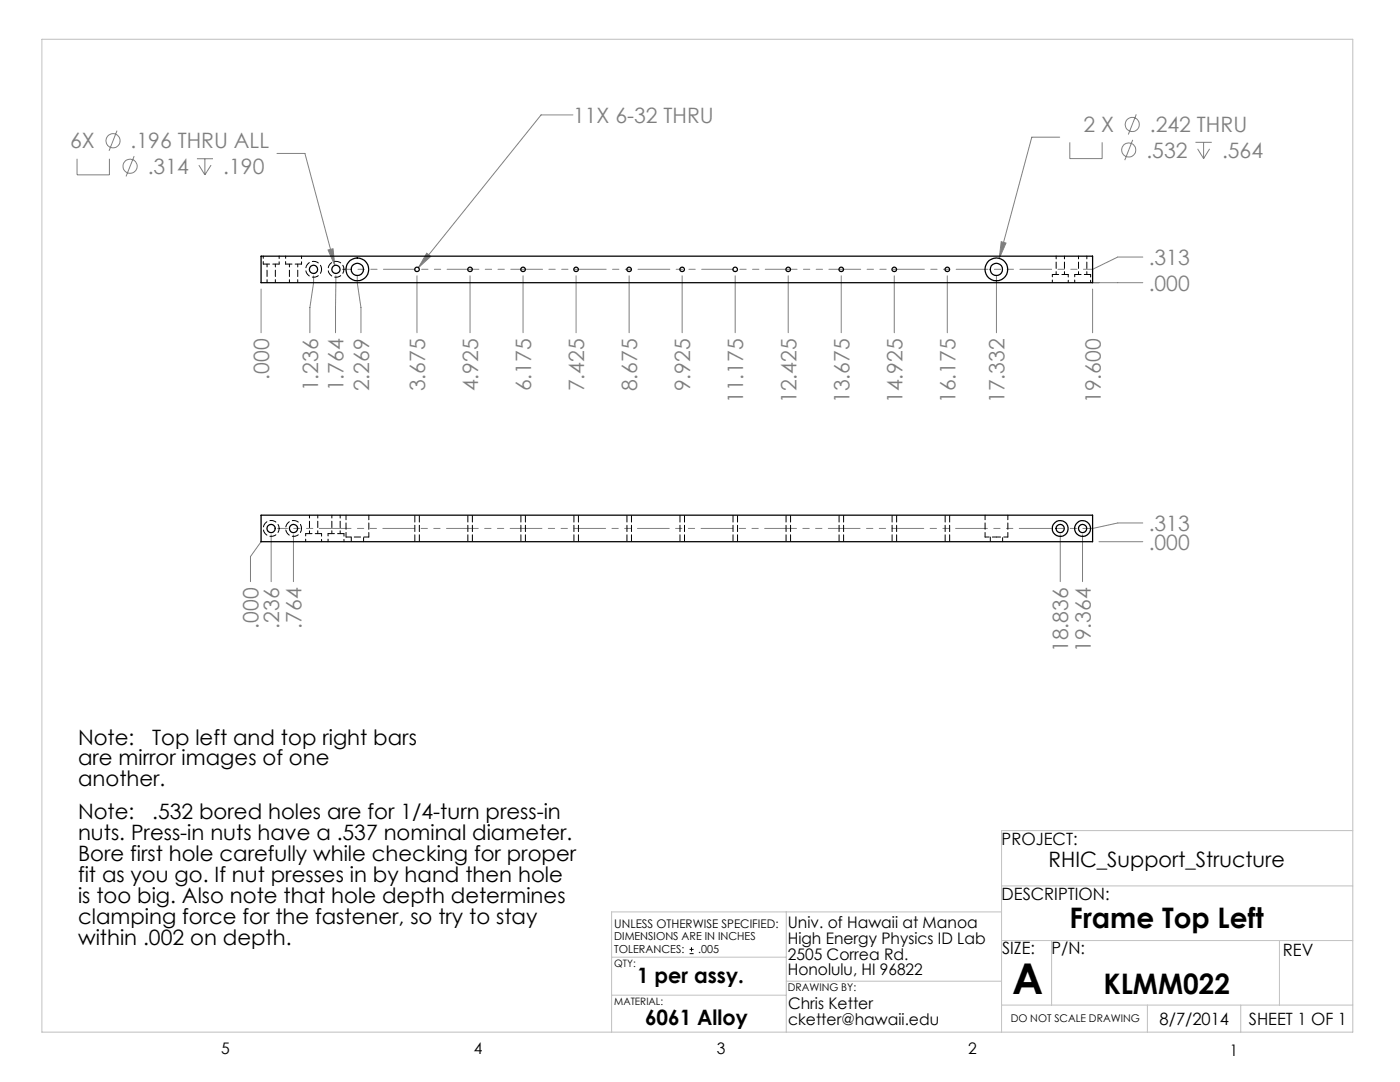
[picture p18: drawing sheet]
<svg xmlns="http://www.w3.org/2000/svg" width="279mm" height="216mm" viewBox="0 0 279 216" stroke-linecap="round" stroke-linejoin="round" font-family="sans-serif">
<defs><g id="words">
<text font-size="8.5" x="202" y="198.3">A</text>
<g font-size="5.6">
<text x="213.5" y="185.1">Frame Top Left</text>
<text x="220.2" y="198.4">KLMM022</text>
</g>
<g font-size="4.2" fill="#808080">
<text x="14" y="29.6">6X</text>
<text x="26.1" y="29.6">.196 THRU ALL</text>
<text x="114.4" y="24.5">11X 6-32 THRU</text>
<text x="216.3" y="26.4">2 X</text>
<text x="229.5" y="26.4">.242 THRU</text>
<text x="29.5" y="34.7">.314</text>
<text x="44.6" y="34.7">.190</text>
<text x="228.8" y="31.5">.532</text>
<text x="243.9" y="31.5">.564</text>
<text x="229.2" y="52.9">.313</text>
<text x="229.2" y="58">.000</text>
<text x="53.7" y="75.8" transform="rotate(-90 53.7 75.8)">.000</text>
<text x="63.5" y="78.1" transform="rotate(-90 63.5 78.1)">1.236</text>
<text x="68.6" y="78.1" transform="rotate(-90 68.6 78.1)">1.764</text>
<text x="73.7" y="78.1" transform="rotate(-90 73.7 78.1)">2.269</text>
<text x="84.8" y="78.1" transform="rotate(-90 84.8 78.1)">3.675</text>
<text x="95.4" y="78.1" transform="rotate(-90 95.4 78.1)">4.925</text>
<text x="106" y="78.1" transform="rotate(-90 106 78.1)">6.175</text>
<text x="116.6" y="78.1" transform="rotate(-90 116.6 78.1)">7.425</text>
<text x="127.2" y="78.1" transform="rotate(-90 127.2 78.1)">8.675</text>
<text x="137.8" y="78.1" transform="rotate(-90 137.8 78.1)">9.925</text>
<text x="148.3" y="80.5" transform="rotate(-90 148.3 80.5)">11.175</text>
<text x="158.9" y="80.5" transform="rotate(-90 158.9 80.5)">12.425</text>
<text x="169.5" y="80.5" transform="rotate(-90 169.5 80.5)">13.675</text>
<text x="180.1" y="80.5" transform="rotate(-90 180.1 80.5)">14.925</text>
<text x="190.7" y="80.5" transform="rotate(-90 190.7 80.5)">16.175</text>
<text x="200.5" y="80.5" transform="rotate(-90 200.5 80.5)">17.332</text>
<text x="219.7" y="80.5" transform="rotate(-90 219.7 80.5)">19.600</text>
<text x="229.2" y="106">.313</text>
<text x="229.2" y="109.7">.000</text>
<text x="51.6" y="125.4" transform="rotate(-90 51.6 125.4)">.000</text>
<text x="55.7" y="125.4" transform="rotate(-90 55.7 125.4)">.236</text>
<text x="60.2" y="125.4" transform="rotate(-90 60.2 125.4)">.764</text>
<text x="213.2" y="130.1" transform="rotate(-90 213.2 130.1)">18.836</text>
<text x="217.7" y="130.1" transform="rotate(-90 217.7 130.1)">19.364</text>
</g>
<g font-size="4.2">
<text x="15.6" y="148.6">Note:</text>
<text x="30.4" y="148.6">Top left and top right bars</text>
<text x="15.6" y="152.7">are mirror images of one</text>
<text x="15.6" y="156.9">another.</text>
<text x="15.6" y="163.5">Note:</text>
<text x="15.6" y="167.7">nuts. Press-in nuts have a .537 nominal diameter.</text>
<text x="30.4" y="163.5">.532 bored holes are for 1/4-turn press-in</text>
<text x="15.6" y="171.9">Bore first hole carefully while checking for proper</text>
<text x="209.3" y="173.1">RHIC_Support_Structure</text>
<text x="15.6" y="176">fit as you go. If nut presses in by hand then hole</text>
<text x="15.6" y="180.2">is too big. Also note that hole depth determines</text>
<text x="15.6" y="184.4">clamping force for the fastener, so try to stay</text>
<text x="15.6" y="188.6">within .002 on depth.</text>
<text x="127.2" y="196.2">1 per assy.</text>
<text x="128.7" y="204.5">6061 Alloy</text>
</g>
<g font-size="3.4">
<text x="199.9" y="168.5">PROJECT:</text>
<text x="199.9" y="179.6">DESCRIPTION:</text>
<text x="200" y="190.5">SIZE:</text>
<text x="209.9" y="190.5">P/N:</text>
<text x="256" y="190.8">REV</text>
<text x="231.4" y="204.5">8/7/2014</text>
<text x="249.2" y="204.5">SHEET 1 OF 1</text>
</g>
<g font-size="3.2">
<text x="157.2" y="185.1">Univ. of Hawaii at Manoa</text>
<text x="157.2" y="188.3">High Energy Physics ID Lab</text>
<text x="157.2" y="191.5">2505 Correa Rd.</text>
<text x="157.2" y="194.6">Honolulu, HI 96822</text>
<text x="157.3" y="201.4">Chris Ketter</text>
<text x="157.3" y="204.6">cketter@hawaii.edu</text>
<text x="44.2" y="210.4">5</text>
<text x="94.6" y="210.3">4</text>
<text x="143.1" y="210.4">3</text>
<text x="193.2" y="210.3">2</text>
<text x="245.4" y="210.6">1</text>
</g>
<text font-size="2.4" x="122.6" y="185.1">UNLESS OTHERWISE SPECIFIED:</text>
<g font-size="2.2">
<text x="122.6" y="187.6">DIMENSIONS ARE IN INCHES</text>
<text x="122.6" y="190.3">TOLERANCES:</text>
<text x="139.4" y="190.3">.005</text>
</g>
<g font-size="2.1">
<text x="157.2" y="197.8">DRAWING BY:</text>
<text x="201.7" y="204">DO NOT SCALE DRAWING</text>
</g>
<g font-size="2">
<text x="122.6" y="192.9">QTY:</text>
<text x="122.6" y="200.5">MATERIAL:</text>
</g>
</g></defs>
<g fill="none" stroke="#808080" stroke-width=".2">
<path d="M15.4 31.7v3.2h6.4v-3.2M23.4 26.1l-1.6 4M26.8 31.2l-1.6 4M39.3 31.7h3.2M39.7 32.9l1.2 2M40.9 31.7v3.2M42.1 32.9l-1.2 2M55.3 30.6h5.6l5.9 22.4M114.3 22.9h-6.3l-24.5 30.5M211.5 27.4h-5.6l-6.5 24.1M213.5 28.4v3.2h6.5v-3.2M226.1 27.9l-1.6 4.1"/>
<path d="M226.8 22.8l-1.6 4M238.6 28.4h3.2M239 29.7l1.2 1.9M240.2 28.4v3.2M241.4 29.7l-1.2 1.9M52.1 57.7v8.7M62.6 55v1.4l-.8 5v5M65.5 49.9l1-.3 .3 3.4zM67 55v11.4M71.3 55v1.4l.7 5v5M83.2 55v11.4M85.2 50.5l.8 .7-2.5 2.2z"/>
<path d="M93.8 55v11.4M104.4 55v11.4M115 55v11.4M125.6 55v11.4M136.1 55v11.4M146.7 55v11.4M157.3 55v11.4M167.9 55v11.4M178.5 55v11.4M189.1 55v11.4M198.9 55v11.4M199.8 48.2l1 .3-1.4 3z"/>
<path d="M218.1 57.7v8.7M218.1 56.4h10M52.1 108.1l-2.1 3v5M54.1 106.7v9.4M58.6 106.7v9.4M211.6 106.7v9.4M216 106.7v9.4M219.3 108.1h8.8"/>
<circle cx="22.6" cy="28.1" r="1.4"/>
<circle cx="26" cy="33.2" r="1.41"/>
<circle cx="225.3" cy="29.9" r="1.4"/>
<circle cx="226" cy="24.8" r="1.4"/>
</g>
<path d="M137.6 190.3h.8M137.6 189.4h.8M138 189v.9" fill="none" stroke="#000" stroke-width=".2"/>
<path d="M223.1 51.3h5M223.1 51.3l-5 2.4M223.1 104.4h5M223.1 104.4l-5 1" fill="none" stroke="#808080" stroke-width=".2" stroke-dasharray="6.3 1.3 1.3 1.3 1.3 1.3"/>
<path d="M218.1 105.4h-162.7" fill="none" stroke="#808080" stroke-width=".2" stroke-dasharray="6.3 1.3 1.3 1.3 1.3 1.3" stroke-dashoffset="4.4"/>
<path d="M218.1 53.7h-149.8" fill="none" stroke="#808080" stroke-width=".2" stroke-dasharray="6.3 1.3 1.3 1.3 1.3 1.3" stroke-dashoffset="4.5"/>
<g fill="none" stroke="#c0c0c0" stroke-width=".2">
<path d="M8.4 7.8h261.6v198.2h-261.6zM199.9 176.8h70.1M270 165.7h-70.1v40.3M122.1 198.6h34.8M122.1 191h34.8M156.9 182v24M156.9 195.8h43M199.9 182h-77.8v24M199.9 187.7h70.1M209.9 187.7v12.9M255.3 187.7v12.9M199.9 200.6h70.1"/>
<path d="M229 200.6v5.4M247.6 200.6v5.4"/>
</g>
<path d="M65.5 49.9l1.3 3.1-.3-3.4zM199.8 48.2l-.4 3.3 1.4-3zM85.2 50.5l-1.7 2.9 2.5-2.2z" fill="#808080"/>
<g fill="none" stroke="#000" stroke-width=".25">
<path d="M52.1 51.1h166v5.3h-166zM52.1 102.8h166v5.3h-166z"/>
<circle cx="62.6" cy="53.8" r=".82"/>
<circle cx="67.1" cy="53.8" r=".82"/>
<circle cx="71.3" cy="53.8" r="2.28"/>
<circle cx="71.3" cy="53.8" r="1.22"/>
<circle cx="83.2" cy="53.7" r=".44"/>
<circle cx="93.8" cy="53.7" r=".44"/>
<circle cx="104.4" cy="53.7" r=".44"/>
<circle cx="115" cy="53.7" r=".44"/>
<circle cx="125.5" cy="53.7" r=".44"/>
<circle cx="136.1" cy="53.7" r=".44"/>
<circle cx="146.7" cy="53.7" r=".44"/>
<circle cx="157.3" cy="53.7" r=".44"/>
<circle cx="167.9" cy="53.7" r=".44"/>
<circle cx="178.5" cy="53.7" r=".44"/>
<circle cx="189" cy="53.7" r=".44"/>
<circle cx="198.8" cy="53.8" r="1.22"/>
<circle cx="198.9" cy="53.7" r="2.27"/>
<circle cx="54.1" cy="105.5" r=".82"/>
<circle cx="58.6" cy="105.5" r=".83"/>
<circle cx="211.6" cy="105.5" r=".83"/>
<circle cx="211.6" cy="105.5" r="1.59"/>
<circle cx="216" cy="105.5" r="1.59"/>
<circle cx="216.1" cy="105.5" r=".82"/>
</g>
<path d="M69.1 107.2h4.5" fill="none" stroke="#000" stroke-width=".2" stroke-dasharray="1.3 .6" stroke-dashoffset=".3"/>
<path d="M70.1 107.2v.9M72.6 108.1v-.9M196.6 107.2h2.3M197.6 107.2v.9M198.9 107.2h2.2M200.1 108.1v-.9" fill="none" stroke="#000" stroke-width=".2" stroke-dasharray="1.3 .6" stroke-dashoffset=".5"/>
<path d="M52.5 52.7h3.2M57 52.7h3.2M213.2 54.8h-3.2M217.7 54.8h-3.2M64.2 106.5h-3.2M68.6 106.5h-3.1" fill="none" stroke="#000" stroke-width=".2" stroke-dasharray="1.3 .6"/>
<path d="M64.2 53.7a1.59 1.59 0 0 1-2.3 1.5 1.59 1.59 0 0 1-.3-2.7 1.59 1.59 0 0 1 2.5 .8l.1 .4M68.6 53.7a1.59 1.59 0 0 1-2.2 1.5 1.59 1.59 0 0 1-.4-2.7 1.59 1.59 0 0 1 2.6 .8v.4M55.7 105.4a1.59 1.59 0 0 1-2.2 1.5 1.59 1.59 0 0 1-.4-2.7 1.59 1.59 0 0 1 2.6 .8v.4M60.2 105.4a1.59 1.59 0 0 1-2.3 1.5 1.59 1.59 0 0 1-.3-2.7 1.59 1.59 0 0 1 2.5 .8l.1 .4M69.1 102.8v4.4M73.6 107.2v-4.4M196.6 102.8v4.4M201.1 107.2v-4.4" fill="none" stroke="#000" stroke-width=".2" stroke-dasharray="1.3 .6" stroke-dashoffset=".4"/>
<path d="M52.5 51.1v1.6M55.7 52.7v-1.6M57 51.1v1.6M60.2 52.7v-1.6M210 54.8v1.6M213.2 56.4v-1.6M214.5 54.8v1.6M217.7 56.4v-1.6M61 106.5v1.6M64.2 108.1v-1.6M65.5 106.5v1.6M68.6 108.1v-1.6" fill="none" stroke="#000" stroke-width=".2" stroke-dasharray="1.3 .6" stroke-dashoffset=".8"/>
<path d="M53.3 52.7v3.7M55 56.4v-3.7M57.8 52.7v3.7M59.4 56.4v-3.7M210.8 51.1v3.7M212.4 54.8v-3.7M215.2 51.1v3.7M216.9 54.8v-3.7M61.8 102.8v3.7M63.4 106.5v-3.7M66.2 102.8v3.7M67.9 106.5v-3.7" fill="none" stroke="#000" stroke-width=".2" stroke-dasharray="1.3 .6" stroke-dashoffset=".7"/>
<g fill="none" stroke="#000" stroke-width=".2" stroke-dasharray="1.3 .6" stroke-dashoffset="-.1">
<path d="M82.8 102.8v5.3M83.7 108.1v-5.3M93.4 102.8v5.3M94.3 108.1v-5.3M104 102.8v5.3M104.9 108.1v-5.3M114.5 102.8v5.3M115.4 108.1v-5.3M125.1 102.8v5.3M126 108.1v-5.3M135.7 102.8v5.3M136.6 108.1v-5.3"/>
<path d="M146.3 102.8v5.3M147.2 108.1v-5.3M156.9 102.8v5.3M157.8 108.1v-5.3M167.5 102.8v5.3M168.4 108.1v-5.3M178 102.8v5.3M178.9 108.1v-5.3M188.6 102.8v5.3M189.5 108.1v-5.3"/>
</g>
<use href="#words"/>
</svg>
